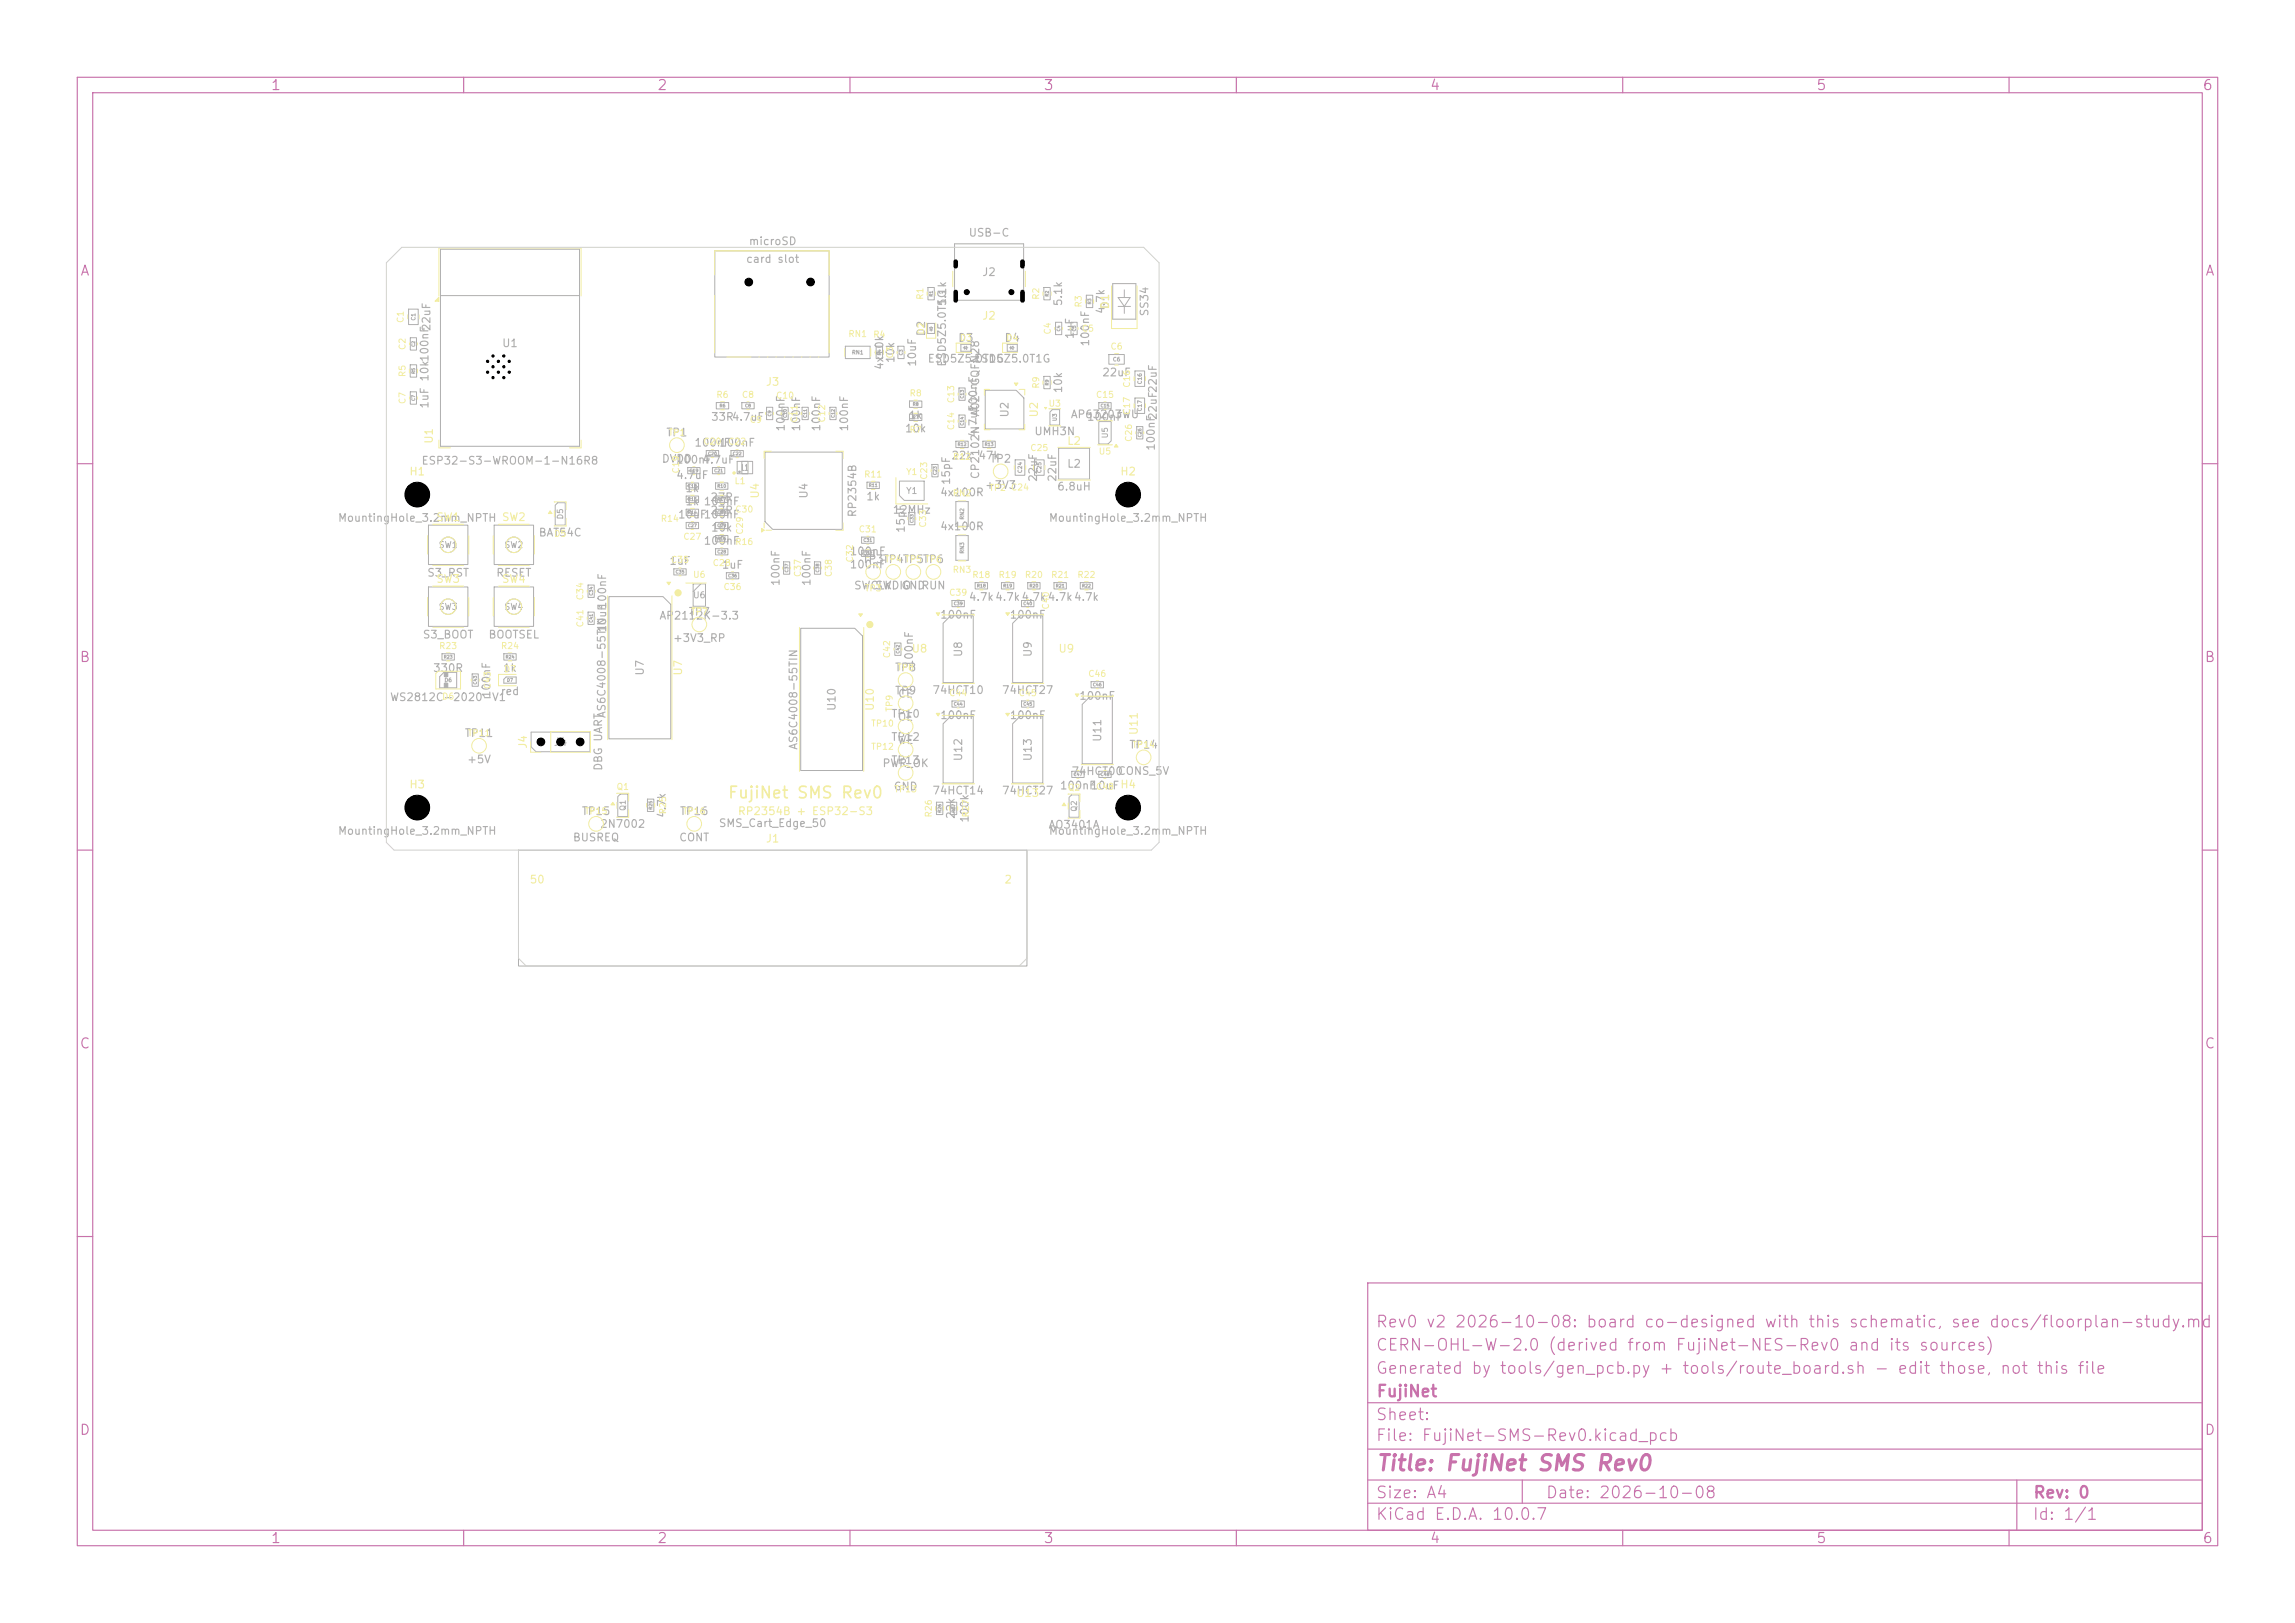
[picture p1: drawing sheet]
<svg xmlns="http://www.w3.org/2000/svg" width="297mm" height="210mm" viewBox="0 0 297 210" stroke-linecap="round" stroke-linejoin="round" font-family="sans-serif">
<defs><g id="words">
<text font-size="2" fill="#c872ab" x="178" y="190.8">Title: FujiNet SMS Rev0</text>
<text font-size="1.5" fill="#f2eda1" x="94.1" y="103.7">FujiNet SMS Rev0</text>
<g font-size="1.5" fill="#c872ab">
<text x="178" y="172.1">Rev0 v2 2026-10-08: board co-designed with this schematic, see docs/floorplan-study.md</text>
<text x="178" y="178.1">Generated by tools/gen_pcb.py + tools/route_board.sh - edit those, not this file</text>
<text x="178" y="175.1">CERN-OHL-W-2.0 (derived from FujiNet-NES-Rev0 and its sources)</text>
<text x="178" y="184.1">Sheet:</text>
<text x="178" y="181.1">FujiNet</text>
<text x="178" y="186.8">File: FujiNet-SMS-Rev0.kicad_pcb</text>
<text x="178" y="197">KiCad E.D.A. 10.0.7</text>
<text x="178" y="194.2">Size: A4</text>
<text x="200" y="194.2">Date: 2026-10-08</text>
<text x="263" y="197">Id: 1/1</text>
<text x="263" y="194.2">Rev: 0</text>
</g>
<g font-size="1.3" fill="#c872ab">
<text x="35" y="12">1</text>
<text x="85" y="12">2</text>
<text x="135" y="12">3</text>
<text x="185" y="12">4</text>
<text x="235" y="12">5</text>
<text x="285" y="12">6</text>
<text x="10.3" y="36">A</text>
<text x="285.3" y="36">A</text>
<text x="10.2" y="86">B</text>
<text x="285.2" y="86">B</text>
<text x="10.2" y="136">C</text>
<text x="285.2" y="136">C</text>
<text x="10.2" y="186">D</text>
<text x="285.2" y="186">D</text>
<text x="35" y="200">1</text>
<text x="85" y="200">2</text>
<text x="135" y="200">3</text>
<text x="185" y="200">4</text>
<text x="235" y="200">5</text>
<text x="285" y="200">6</text>
</g>
<g font-size="1" fill="#afafaf">
<text x="96.5" y="34.3">card slot</text>
<text x="96.8" y="32">microSD</text>
<text x="125.3" y="30.9">USB-C</text>
<text x="127" y="36">J2</text>
<text x="122.7" y="39.7" transform="rotate(-90 122.7 39.7)">5.1k</text>
<text x="137.7" y="39.7" transform="rotate(-90 137.7 39.7)">5.1k</text>
<text x="143.2" y="40.7" transform="rotate(-90 143.2 40.7)">4.7k</text>
<text x="143.8" y="40.1" transform="rotate(-90 143.8 40.1)">D1</text>
<text x="148.9" y="41" transform="rotate(-90 148.9 41)">SS34</text>
<text x="55.9" y="42.9" transform="rotate(-90 55.9 42.9)">22uF</text>
<text x="64.9" y="45.2">U1</text>
<text x="114.6" y="47.9" transform="rotate(-90 114.6 47.9)">4x10k</text>
<text x="116" y="47.1" transform="rotate(-90 116 47.1)">10k</text>
<text x="118.8" y="47.5" transform="rotate(-90 118.8 47.5)">10uF</text>
<text x="120" y="43.6" transform="rotate(-90 120 43.6)">D2</text>
<text x="120" y="47.2">ESD5Z5.0T1G</text>
<text x="122.7" y="47.5" transform="rotate(-90 122.7 47.5)">ESD5Z5.0T1G</text>
<text x="123.9" y="44.5">D3</text>
<text x="126" y="47.2">ESD5Z5.0T1G</text>
<text x="129.9" y="44.5">D4</text>
<text x="139.2" y="44" transform="rotate(-90 139.2 44)">1uF</text>
<text x="141.2" y="44.9" transform="rotate(-90 141.2 44.9)">100nF</text>
<text x="55.7" y="53" transform="rotate(-90 55.7 53)">1uF 10k100nF</text>
<text x="126.7" y="53.4" transform="rotate(-90 126.7 53.4)">100nF</text>
<text x="137.7" y="51" transform="rotate(-90 137.7 51)">10k</text>
<text x="142.6" y="48.9">22uF</text>
<text x="86.1" y="56.7">TP1</text>
<text x="89.8" y="58">100nF</text>
<text x="91.9" y="54.7">33R4.7uF</text>
<text x="93" y="58">100nF</text>
<text x="101.8" y="55.9" transform="rotate(-90 101.8 55.9)">100nF</text>
<text x="103.8" y="55.9" transform="rotate(-90 103.8 55.9)">100nF</text>
<text x="106.4" y="55.9" transform="rotate(-90 106.4 55.9)">100nF</text>
<text x="110" y="55.9" transform="rotate(-90 110 55.9)">100nF</text>
<text x="117" y="56.2">10k</text>
<text x="117.5" y="54.5">1k</text>
<text x="123" y="59.7">22k 47k</text>
<text x="126.7" y="56.7" transform="rotate(-90 126.7 56.7)">4.7uF</text>
<text x="130.8" y="54.1" transform="rotate(-90 130.8 54.1)">U2</text>
<text x="133.8" y="56.6">UMH3N</text>
<text x="138.5" y="54.4">AP63203WU</text>
<text x="140.6" y="54.7">100nF</text>
<text x="149.7" y="58.4" transform="rotate(-90 149.7 58.4)">100nF</text>
<text x="149.9" y="54.4" transform="rotate(-90 149.9 54.4)">22uF22uF</text>
<text x="54.5" y="60.4">ESP32-S3-WROOM-1-N16R8</text>
<text x="85.6" y="60.1">DVDD</text>
<text x="87.4" y="60.2">100nF</text>
<text x="87.4" y="62.2">4.7uF</text>
<text x="88.6" y="65.6">1k 100nF</text>
<text x="88.6" y="63.9">1k</text>
<text x="90.8" y="60.2">4.7uF</text>
<text x="91.8" y="65.1">27R</text>
<text x="104.8" y="64.6" transform="rotate(-90 104.8 64.6)">U4</text>
<text x="112" y="65">1k</text>
<text x="121.6" y="64.5">4x100R</text>
<text x="123.2" y="62.8" transform="rotate(-90 123.2 62.8)">15pF</text>
<text x="127" y="62.1" transform="rotate(-90 127 62.1)">CP2102N-A02-GQFN28</text>
<text x="127.4" y="63.5">+3V3</text>
<text x="128" y="60.1">TP2</text>
<text x="134.4" y="62.4" transform="rotate(-90 134.4 62.4)">22uF</text>
<text x="136.7" y="63.7">6.8uH</text>
<text x="136.9" y="62.4" transform="rotate(-90 136.9 62.4)">22uF</text>
<text x="138" y="60.8">L2</text>
<text x="43.7" y="67.8">MountingHole_3.2mm_NPTH SW2</text>
<text x="69.6" y="69.7">BAT54C</text>
<text x="87.7" y="67.3">10uF</text>
<text x="91" y="67.3">100nF</text>
<text x="91" y="70.7">100nF</text>
<text x="91.8" y="66.8">27R</text>
<text x="91.9" y="69">10k</text>
<text x="111.1" y="67" transform="rotate(-90 111.1 67)">RP2354B</text>
<text x="115.4" y="66.7">12MHz</text>
<text x="117.3" y="69" transform="rotate(-90 117.3 69)">15pF</text>
<text x="121.6" y="68.9">4x100R</text>
<text x="135.7" y="67.8">MountingHole_3.2mm_NPTH</text>
<text x="55.2" y="74.9">S3_RST</text>
<text x="64.1" y="74.9">RESET</text>
<text x="86.5" y="73.3">1uF</text>
<text x="93.3" y="73.8">1uF</text>
<text x="101.1" y="75.9" transform="rotate(-90 101.1 75.9)">100nF</text>
<text x="105.1" y="75.9" transform="rotate(-90 105.1 75.9)">100nF</text>
<text x="109.9" y="73.8">100nF</text>
<text x="109.9" y="72.1">100nF</text>
<text x="110.4" y="76.5">SWCLK</text>
<text x="111.5" y="73.1">TP3TP4TP5TP6</text>
<text x="113.2" y="76.5">SWDIO</text>
<text x="116.6" y="76.5">GND</text>
<text x="119.2" y="76.5">RUN</text>
<text x="125.3" y="78">4.7k4.7k4.7k4.7k4.7k</text>
<text x="54.6" y="82.9">S3_BOOT</text>
<text x="63.1" y="82.9">BOOTSEL</text>
<text x="78.7" y="81.9" transform="rotate(-90 78.7 81.9)">10uF</text>
<text x="78.7" y="78.9" transform="rotate(-90 78.7 78.9)">100nF</text>
<text x="85.3" y="80.4">AP2112K-3.3</text>
<text x="87" y="83.3">+3V3_RP</text>
<text x="89" y="79.9">TP7</text>
<text x="121.6" y="80.3">100nF</text>
<text x="130.6" y="80.3">100nF</text>
<text x="56" y="87.2">330R</text>
<text x="65" y="87.2">1k</text>
<text x="83.6" y="87.5" transform="rotate(-90 83.6 87.5)">U7</text>
<text x="115.7" y="87.1">TP8</text>
<text x="118.4" y="86.4" transform="rotate(-90 118.4 86.4)">100nF</text>
<text x="124.8" y="85.1" transform="rotate(-90 124.8 85.1)">U8</text>
<text x="133.8" y="85.1" transform="rotate(-90 133.8 85.1)">U9</text>
<text x="50.4" y="91">WS2812C-2020-V1</text>
<text x="60.1" y="95.6">TP11</text>
<text x="63.7" y="90.4" transform="rotate(-90 63.7 90.4)">100nF</text>
<text x="64.7" y="90.2">red</text>
<text x="78.6" y="93" transform="rotate(-90 78.6 93)">AS6C4008-55TIN</text>
<text x="108.4" y="92.1" transform="rotate(-90 108.4 92.1)">U10</text>
<text x="115.3" y="93.1">TP10</text>
<text x="115.7" y="90.1">TP9</text>
<text x="116.1" y="93.5">OE</text>
<text x="116.1" y="90.5">CE</text>
<text x="120.6" y="90">74HCT10</text>
<text x="121.6" y="93.3">100nF</text>
<text x="129.6" y="90">74HCT27</text>
<text x="130.6" y="93.3">100nF</text>
<text x="139.6" y="90.8">100nF</text>
<text x="60.4" y="99">+5V</text>
<text x="71.6" y="96.8">J4</text>
<text x="78.2" y="99.8" transform="rotate(-90 78.2 99.8)">DBG UART</text>
<text x="103.4" y="97.1" transform="rotate(-90 103.4 97.1)">AS6C4008-55TIN</text>
<text x="114.1" y="99.5">PWR_OK</text>
<text x="115.3" y="96.1">TP12</text>
<text x="115.3" y="99.1">TP13</text>
<text x="116.1" y="96.5">WE</text>
<text x="124.8" y="98.6" transform="rotate(-90 124.8 98.6)">U12</text>
<text x="133.8" y="98.6" transform="rotate(-90 133.8 98.6)">U13</text>
<text x="138.6" y="100.5">74HCT00</text>
<text x="142.8" y="96.1" transform="rotate(-90 142.8 96.1)">U11</text>
<text x="144.6" y="100.5">CONS_5V</text>
<text x="146.1" y="97.1">TP14</text>
<text x="75.2" y="105.7">TP15</text>
<text x="77.6" y="107.4">2N7002</text>
<text x="86.4" y="105.9" transform="rotate(-90 86.4 105.9)">4.7k</text>
<text x="87.9" y="105.7">TP16</text>
<text x="92.9" y="107.3">SMS_Cart_Edge_50</text>
<text x="115.6" y="102.5">GND</text>
<text x="120.6" y="103">74HCT14</text>
<text x="123.8" y="106.1" transform="rotate(-90 123.8 106.1)">22k</text>
<text x="125.6" y="106.5" transform="rotate(-90 125.6 106.5)">100k</text>
<text x="129.6" y="103">74HCT27</text>
<text x="135.6" y="107.5">AO3401A</text>
<text x="137.1" y="102.4">100nF</text>
<text x="141.1" y="102.4">10uFH4</text>
<text x="43.7" y="108.3">MountingHole_3.2mm_NPTH</text>
<text x="74.1" y="109.1">BUSREQ</text>
<text x="87.8" y="109.1">CONT</text>
<text x="135.7" y="108.3">MountingHole_3.2mm_NPTH</text>
</g>
<g font-size="1" fill="#f2eda1">
<text x="127" y="41.6">J2</text>
<text x="99" y="50.2">J3</text>
<text x="56.3" y="57.5" transform="rotate(-90 56.3 57.5)">U1</text>
<text x="134.6" y="54.1" transform="rotate(-90 134.6 54.1)">U2</text>
<text x="138" y="57.8">L2</text>
<text x="52.9" y="61.8">H1</text>
<text x="98.5" y="64.6" transform="rotate(-90 98.5 64.6)">U4</text>
<text x="144.9" y="61.8">H2</text>
<text x="56.4" y="67.7">SW1</text>
<text x="56.4" y="75.7">SW3</text>
<text x="64.9" y="75.7">SW4</text>
<text x="88.5" y="87.5" transform="rotate(-90 88.5 87.5)">U7</text>
<text x="117.9" y="84.7">U8</text>
<text x="136.9" y="84.7">U9</text>
<text x="113.3" y="92.1" transform="rotate(-90 113.3 92.1)">U10</text>
<text x="147.5" y="95.2" transform="rotate(-90 147.5 95.2)">U11</text>
<text x="68.4" y="97" transform="rotate(-90 68.4 97)">J4</text>
<text x="52.9" y="102.3">H3</text>
<text x="95.4" y="105.7">RP2354B + ESP32-S3</text>
<text x="131.4" y="103.4">U13</text>
<text x="99" y="109.3">J1</text>
<text x="68.5" y="114.6">50</text>
<text x="129.9" y="114.6">2</text>
</g>
<g font-size=".8" fill="#f2eda1">
<text x="52.4" y="41.9" transform="rotate(-90 52.4 41.9)">C1</text>
<text x="119.7" y="38.9" transform="rotate(-90 119.7 38.9)">R1</text>
<text x="134.7" y="38.9" transform="rotate(-90 134.7 38.9)">R2</text>
<text x="140.2" y="39.9" transform="rotate(-90 140.2 39.9)">R3</text>
<text x="52.7" y="45.4" transform="rotate(-90 52.7 45.4)">C2</text>
<text x="109.7" y="43.8">RN1</text>
<text x="112.9" y="43.9">R4</text>
<text x="115.8" y="46.5" transform="rotate(-90 115.8 46.5)">C3</text>
<text x="136.2" y="43.4" transform="rotate(-90 136.2 43.4)">C4</text>
<text x="139.9" y="43.1">C5</text>
<text x="143.6" y="45.4">C6</text>
<text x="52.7" y="52.4" transform="rotate(-90 52.7 52.4)">C7</text>
<text x="52.7" y="48.9" transform="rotate(-90 52.7 48.9)">R5</text>
<text x="92.6" y="51.7">R6</text>
<text x="95.9" y="51.7">C8</text>
<text x="100.4" y="51.8">C10</text>
<text x="117.6" y="51.5">R8</text>
<text x="123.7" y="52.2" transform="rotate(-90 123.7 52.2)">C13</text>
<text x="134.7" y="50.4" transform="rotate(-90 134.7 50.4)">R9</text>
<text x="135.6" y="52.8">U3</text>
<text x="141.8" y="51.7">C15</text>
<text x="146.4" y="53.7" transform="rotate(-90 146.4 53.7)">C17</text>
<text x="146.4" y="50.2" transform="rotate(-90 146.4 50.2)">C16</text>
<text x="91" y="57.7">C20</text>
<text x="94.2" y="57.7">C22</text>
<text x="97" y="54.9">C9</text>
<text x="103.4" y="54.7" transform="rotate(-90 103.4 54.7)">C11</text>
<text x="107" y="54.7" transform="rotate(-90 107 54.7)">C12</text>
<text x="117.6" y="56.2">R7</text>
<text x="123.3" y="59.7">R12</text>
<text x="123.7" y="55.7" transform="rotate(-90 123.7 55.7)">C14</text>
<text x="133.3" y="58.6">C25</text>
<text x="142.1" y="59">U5</text>
<text x="146.7" y="57.2" transform="rotate(-90 146.7 57.2)">C26</text>
<text x="88.1" y="61.3" transform="rotate(-90 88.1 61.3)">C19</text>
<text x="95" y="62.8">L1</text>
<text x="111.8" y="62">R11</text>
<text x="117.2" y="61.7">Y1</text>
<text x="120.2" y="62.1" transform="rotate(-90 120.2 62.1)">C23</text>
<text x="123.2" y="64.4">RN2</text>
<text x="127.9" y="63.7">TP2 C24</text>
<text x="71.6" y="69.7">D5</text>
<text x="85.4" y="67.7">R14</text>
<text x="88.4" y="70">C27</text>
<text x="95.1" y="70.7">R16</text>
<text x="95.1" y="66.5">C30</text>
<text x="96.3" y="69.2" transform="rotate(-90 96.3 69.2)">C29</text>
<text x="111.1" y="69.1">C31</text>
<text x="120" y="68.3" transform="rotate(-90 120 68.3)">C33</text>
<text x="75.7" y="77.7" transform="rotate(-90 75.7 77.7)">C34</text>
<text x="86.8" y="73">C35</text>
<text x="89.6" y="75">U6</text>
<text x="92.2" y="73.4">C28</text>
<text x="93.6" y="76.5">C36</text>
<text x="103.8" y="74.7" transform="rotate(-90 103.8 74.7)">C37</text>
<text x="107.8" y="74.7" transform="rotate(-90 107.8 74.7)">C38</text>
<text x="110.6" y="72.8" transform="rotate(-90 110.6 72.8)">C32</text>
<text x="111.8" y="76.7">TP3</text>
<text x="114.4" y="73">TP4 TP5 TP6</text>
<text x="122.8" y="77.3">C39</text>
<text x="123.2" y="74.3">RN3</text>
<text x="125.8" y="75">R18</text>
<text x="129.2" y="75">R19</text>
<text x="132.6" y="75">R20</text>
<text x="136" y="75">R21</text>
<text x="139.4" y="75">R22</text>
<text x="75.7" y="81.2" transform="rotate(-90 75.7 81.2)">C41</text>
<text x="135.9" y="78.9" transform="rotate(-90 135.9 78.9)">C40</text>
<text x="56.8" y="84.2">R23</text>
<text x="63.7" y="89.2" transform="rotate(-90 63.7 89.2)">C43</text>
<text x="64.8" y="84.2">R24</text>
<text x="65.1" y="87.2">D7</text>
<text x="115.4" y="85.2" transform="rotate(-90 115.4 85.2)">C42</text>
<text x="140.8" y="87.8">C46</text>
<text x="57.1" y="90.7">D6</text>
<text x="60.5" y="95.5">TP11</text>
<text x="112.7" y="94.2">TP10</text>
<text x="115.7" y="92.2" transform="rotate(-90 115.7 92.2)">TP9</text>
<text x="122.8" y="90.3">C44</text>
<text x="131.8" y="90.3">C45</text>
<text x="112.7" y="97.2">TP12</text>
<text x="146.5" y="97">TP14</text>
<text x="75.6" y="105.6">TP15</text>
<text x="79.7" y="102.4">Q1</text>
<text x="86.4" y="105.4" transform="rotate(-90 86.4 105.4)">R25</text>
<text x="88.3" y="105.6">TP16</text>
<text x="115.7" y="102.7">TP13</text>
<text x="120.8" y="105.8" transform="rotate(-90 120.8 105.8)">R26</text>
<text x="125.6" y="105.8" transform="rotate(-90 125.6 105.8)">R27</text>
<text x="138.1" y="102.5">Q2</text>
<text x="141.8" y="102.4">C48</text>
</g>
<g font-size=".8" fill="#afafaf">
<text x="95.9" y="61.1">L1</text>
<text x="117.2" y="64.1">Y1</text>
<text x="56.7" y="71.1">SW1</text>
<text x="65.2" y="71.1">SW2</text>
<text x="89.6" y="77.6">U6</text>
<text x="56.7" y="79.1">SW3</text>
<text x="65.2" y="79.1">SW4</text>
</g>
<g font-size=".7" fill="#afafaf">
<text x="143.5" y="56.8" transform="rotate(-90 143.5 56.8)">U5</text>
<text x="73" y="67.3" transform="rotate(-90 73 67.3)">D5</text>
<text x="81.1" y="105" transform="rotate(-90 81.1 105)">Q1</text>
<text x="139.5" y="105.1" transform="rotate(-90 139.5 105.1)">Q2</text>
</g>
<g font-size=".5" fill="#afafaf">
<text x="53.9" y="41.5" transform="rotate(-90 53.9 41.5)">C1</text>
<text x="110.2" y="46">RN1</text>
<text x="144" y="46.9">C6</text>
<text x="147.9" y="53.3" transform="rotate(-90 147.9 53.3)">C17</text>
<text x="147.9" y="49.8" transform="rotate(-90 147.9 49.8)">C16</text>
<text x="136.9" y="54.6" transform="rotate(-90 136.9 54.6)">U3</text>
<text x="132.4" y="61.3" transform="rotate(-90 132.4 61.3)">C24</text>
<text x="134.9" y="61.3" transform="rotate(-90 134.9 61.3)">C25</text>
<text x="124.9" y="71.7" transform="rotate(-90 124.9 71.7)">RN3</text>
<text x="124.9" y="67.3" transform="rotate(-90 124.9 67.3)">RN2</text>
<text x="57.5" y="88.4">D6</text>
</g>
<g font-size=".4" fill="#afafaf">
<text x="120.8" y="38.4" transform="rotate(-90 120.8 38.4)">R1</text>
<text x="135.8" y="38.4" transform="rotate(-90 135.8 38.4)">R2</text>
<text x="141.3" y="39.4" transform="rotate(-90 141.3 39.4)">R3</text>
<text x="53.8" y="44.9" transform="rotate(-90 53.8 44.9)">C2</text>
<text x="114.1" y="46" transform="rotate(-90 114.1 46)">R4</text>
<text x="116.9" y="46" transform="rotate(-90 116.9 46)">C3</text>
<text x="137.3" y="42.9" transform="rotate(-90 137.3 42.9)">C4</text>
<text x="139.3" y="42.9" transform="rotate(-90 139.3 42.9)">C5</text>
<text x="53.8" y="51.9" transform="rotate(-90 53.8 51.9)">C7</text>
<text x="53.8" y="48.4" transform="rotate(-90 53.8 48.4)">R5</text>
<text x="93.1" y="52.8">R6</text>
<text x="96.4" y="52.8">C8</text>
<text x="99.9" y="53.9" transform="rotate(-90 99.9 53.9)">C9</text>
<text x="118.1" y="52.6">R8</text>
<text x="124.8" y="51.6" transform="rotate(-90 124.8 51.6)">C13</text>
<text x="135.8" y="49.9" transform="rotate(-90 135.8 49.9)">R9</text>
<text x="142.4" y="52.8">C15</text>
<text x="91.6" y="59">C20</text>
<text x="94.8" y="59">C22</text>
<text x="101.9" y="54.1" transform="rotate(-90 101.9 54.1)">C10</text>
<text x="104.5" y="54.1" transform="rotate(-90 104.5 54.1)">C11</text>
<text x="108.1" y="54.1" transform="rotate(-90 108.1 54.1)">C12</text>
<text x="118.1" y="54.3">R7</text>
<text x="123.9" y="57.8">R12</text>
<text x="124.8" y="55.1" transform="rotate(-90 124.8 55.1)">C14</text>
<text x="127.4" y="57.8">R13</text>
<text x="147.8" y="56.6" transform="rotate(-90 147.8 56.6)">C26</text>
<text x="89" y="64.9">R15</text>
<text x="89" y="63.2">C18</text>
<text x="89.2" y="61.2">C19</text>
<text x="92.4" y="61.2">C21</text>
<text x="92.8" y="63.2">R10</text>
<text x="92.8" y="64.9">R17</text>
<text x="112.4" y="63.1">R11</text>
<text x="121.3" y="61.5" transform="rotate(-90 121.3 61.5)">C23</text>
<text x="89" y="66.6">R14</text>
<text x="89" y="68.3">C27</text>
<text x="92.8" y="68.3">C29</text>
<text x="92.8" y="71.7">C28</text>
<text x="92.8" y="70">R16</text>
<text x="92.8" y="66.6">C30</text>
<text x="111.7" y="71.9">C32</text>
<text x="111.7" y="70.2">C31</text>
<text x="118.3" y="67.7" transform="rotate(-90 118.3 67.7)">C33</text>
<text x="76.8" y="77.1" transform="rotate(-90 76.8 77.1)">C34</text>
<text x="87.4" y="74.3">C35</text>
<text x="94.2" y="74.8">C36</text>
<text x="102.1" y="74.1" transform="rotate(-90 102.1 74.1)">C37</text>
<text x="106.1" y="74.1" transform="rotate(-90 106.1 74.1)">C38</text>
<text x="126.4" y="76.1">R18</text>
<text x="129.8" y="76.1">R19</text>
<text x="133.2" y="76.1">R20</text>
<text x="136.6" y="76.1">R21</text>
<text x="140" y="76.1">R22</text>
<text x="76.8" y="80.6" transform="rotate(-90 76.8 80.6)">C41</text>
<text x="123.4" y="78.4">C39</text>
<text x="132.4" y="78.4">C40</text>
<text x="57.4" y="85.3">R23</text>
<text x="61.8" y="88.6" transform="rotate(-90 61.8 88.6)">C43</text>
<text x="65.4" y="85.3">R24</text>
<text x="65.6" y="88.3">D7</text>
<text x="116.5" y="84.6" transform="rotate(-90 116.5 84.6)">C42</text>
<text x="141.4" y="88.9">C46</text>
<text x="123.4" y="91.4">C44</text>
<text x="132.4" y="91.4">C45</text>
<text x="138.9" y="100.5">C47</text>
<text x="142.4" y="100.5">C48</text>
<text x="84.5" y="104.8" transform="rotate(-90 84.5 104.8)">R25</text>
<text x="121.9" y="105.2" transform="rotate(-90 121.9 105.2)">R26</text>
<text x="123.7" y="105.2" transform="rotate(-90 123.7 105.2)">R27</text>
</g>
</g></defs>
<g fill="none" stroke="#c872ab" stroke-width=".15">
<path d="M10 10h277v190h-277zM12 12h273v186h-273zM60 10v2M110 10v2M160 10v2M210 10v2M260 10v2M10 60h2M285 60h2M10 110h2M285 110h2M10 160h2"/>
<path d="M177 166h108v32h-108zM285 160h2M60 198v2M110 198v2M160 198v2M177 194.5h108M177 191.5h108M177 187.5h108M177 181.5h108M197 191.5v3M210 198v2M260 198v2"/>
<path d="M261 191.5v6.5"/>
</g>
<g fill="none" stroke="#afafaf" stroke-width=".13">
<path d="M52.9 40h1.2v2h-1.2zM57 32.3h18v25.5h-18zM57 38.3h18M92.5 32.5h14.8v13.7h-14.8zM120.1 37.2h.8v1.6h-.8zM123.5 31.6h9v7.3h-9zM135.1 37.2h.8v1.6h-.8zM140.6 38.2h.8v1.6h-.8zM144 36.7h3v4.6h-3zM144.7 39.6h1.6M144.7 38.5h1.6l-.8 1.1zM145.5 37.5v1"/>
<path d="M145.5 39.6v1M53.1 47.2h.8v1.6h-.8zM53.1 43.7h.8v1.6h-.8zM53.1 50.7h.8v1.6h-.8zM91.4 58.3h1.6v.8h-1.6zM92.7 52.1h1.6v.8h-1.6zM94.6 58.3h1.6v.8h-1.6zM95.4 59.7h2v1.6h-2zM96 59.7h.8v1.6h-.8zM96 52.1h1.6v.8h-1.6zM99 58.5h10v10h-9l-1-1zM99.2 52.7h.8v1.6h-.8z"/>
<path d="M101.2 52.7h.8v1.6h-.8zM103.8 52.7h.8v1.6h-.8zM107.4 52.7h.8v1.6h-.8zM109.4 44.8h3.2v1.6h-3.2zM113.4 44.8h.8v1.6h-.8zM116.2 44.8h.8v1.6h-.8zM117.7 53.6h1.6v.8h-1.6zM117.7 51.9h1.6v.8h-1.6zM120.1 41.9h.8v1.3h-.8zM120.3 42.4h.4l-.2 .3zM120.3 42.7h.4M120.5 42.3v.1"/>
<path d="M120.5 42.7v.2M123.7 57.1h1.6v.8h-1.6zM124.1 50.2h.8v1.6h-.8zM124.1 53.7h.8v1.6h-.8zM124.3 44.6h1.3v.9h-1.3zM124.7 45h.1M124.8 45l.3-.2v.4zM124.8 44.8v.4M125.1 45h.1M127.2 57.1h1.6v.8h-1.6zM127.5 50.5h4l1 1v4h-5zM130.3 44.6h1.3v.9h-1.3z"/>
<path d="M130.6 45h.2M130.8 45l.3-.2v.4zM130.8 44.8v.4M131.1 45h.1M131.4 59.5h1.2v2h-1.2zM133.9 59.5h1.2v2h-1.2zM135.1 48.7h.8v1.6h-.8zM136.2 53h.9v2h-1.2v-1.7zM136.6 41.7h.8v1.6h-.8zM137 58h4v4h-4zM138.6 41.7h.8v1.6h-.8zM142.2 54.6h1.6v2.4l-.4 .4h-1.2z"/>
<path d="M142.2 52.1h1.6v.8h-1.6zM143.5 45.9h2v1.2h-2zM146.9 51.5h1.2v2h-1.2zM146.9 48h1.2v2h-1.2zM147.1 55.2h.8v1.6h-.8zM55.4 68h5.2v5h-5.2zM55.4 76h5.2v5h-5.2zM64 76h5v5h-5zM64 68h5v5h-5zM72.2 65h.9v3h-1.3v-2.6zM76.1 79.2h.8v1.6h-.8zM76.1 75.7h.8v1.6h-.8z"/>
<path d="M78.8 77.2h7l1 1v17.4h-8zM87.2 73.6h1.6v.8h-1.6zM88.8 65.9h1.6v.8h-1.6zM88.8 64.2h1.6v.8h-1.6zM88.8 62.5h1.6v.8h-1.6zM88.8 67.6h1.6v.8h-1.6zM89 60.5h1.6v.8h-1.6zM89.7 75.6h1.6v2.8h-1.6zM90.7 75.6l-1 1M92.2 60.5h1.6v.8h-1.6zM92.6 67.6h1.6v.8h-1.6zM92.6 71h1.6v.8h-1.6z"/>
<path d="M92.6 69.3h1.6v.8h-1.6zM92.6 62.5h1.6v.8h-1.6zM92.6 64.2h1.6v.8h-1.6zM92.6 65.9h1.6v.8h-1.6zM94 74.1h1.6v.8h-1.6zM101.4 72.7h.8v1.6h-.8zM105.4 72.7h.8v1.6h-.8zM111.5 71.2h1.6v.8h-1.6zM111.5 69.5h1.6v.8h-1.6zM112.2 62.4h1.6v.8h-1.6zM116.4 62.3h3.2v2.4h-2.6l-.6-.6zM117.6 66.3h.8v1.6h-.8z"/>
<path d="M120.6 60.1h.8v1.6h-.8zM123 79.7h2.9v8.6h-3.8v-7.6zM123.2 77.7h1.6v.8h-1.6zM123.7 64.9h1.6v3.2h-1.6zM123.7 69.3h1.6v3.2h-1.6zM126.2 75.4h1.6v.8h-1.6zM129.6 75.4h1.6v.8h-1.6zM132 79.7h2.9v8.6h-3.8v-7.6zM132.2 77.7h1.6v.8h-1.6zM133 75.4h1.6v.8h-1.6zM136.4 75.4h1.6v.8h-1.6zM139.8 75.4h1.6v.8h-1.6z"/>
<path d="M57.2 84.6h1.6v.8h-1.6zM57.4 87h1.7v2h-2.2v-1.4zM61.1 87.2h.8v1.6h-.8zM65.2 84.6h1.6v.8h-1.6zM65.5 87.6h1.3v.8h-1.6v-.5zM68.7 94.7h7.6v2.6h-6.9l-.7-.7zM103.6 81.3h7l1 1v17.4h-8zM115.8 83.2h.8v1.6h-.8zM123 92.7h2.9v8.6h-3.8v-7.6zM123.2 90.7h1.6v.8h-1.6zM132 92.7h2.9v8.6h-3.8v-7.6zM132.2 90.7h1.6v.8h-1.6z"/>
<path d="M138.7 99.8h1.6v.8h-1.6zM140.1 91.1l.9-.9h2.9v8.6h-3.8zM141.2 88.2h1.6v.8h-1.6zM142.2 99.8h1.6v.8h-1.6zM67.1 110h65.8v15h-65.8zM80 103.1l.3-.3h1v2.9h-1.3zM83.8 103.4h.8v1.6h-.8zM121.2 103.8h.8v1.6h-.8zM123 103.8h.8v1.6h-.8zM138.7 102.8h.9v3h-1.3v-2.6z"/>
<circle cx="58" cy="78.5" r="1"/>
<circle cx="58" cy="70.5" r="1"/>
<circle cx="66.5" cy="78.5" r="1"/>
<circle cx="66.5" cy="70.5" r="1"/>
</g>
<g fill="#afafaf" stroke="#afafaf" stroke-width=".13">
<path d="M57.5 87h.5v.5h-.5z"/>
<path d="M57.5 88.4h.5v.6h-.5z"/>
<circle cx="95.7" cy="61.1" r=".11"/>
</g>
<g fill="#f2eda1" stroke="#f2eda1" stroke-width=".13">
<circle cx="87.8" cy="76.7" r=".4"/>
<circle cx="112.6" cy="80.8" r=".4"/>
</g>
<g fill="none" stroke="#f2eda1" stroke-width=".13">
<path d="M135 37.8v.4M136 37.8v.4M142.1 54.5h1.8M142.1 57.5h1.8M144.5 57.5l.2 .3h-.5zM68.7 96v1.3h1.3M71.3 94.7h5.1v2.6h-5.1z"/>
<circle cx="115.6" cy="74" r=".95"/>
<circle cx="77.1" cy="106.6" r=".95"/>
</g>
<path d="M144.5 57.5l.2 .3h-.5z" fill="#f2eda1"/>
<g fill="none" stroke="#f2eda1" stroke-width=".13">
<path d="M101.1 53.4v.2M102.1 53.4v.2M118.3 53.5h.4M118.3 54.5h.4M119.9 41.8v2h1.2v-2M131.7 44.4h-2v1.2h2M63.8 77.3v2.4M64.5 75.8h4M69.2 77.3v2.4M93.3 67.5h.2M93.3 68.5h.2M64.5 81.2h4"/>
<path d="M139.2 89.8h.4l-.2 .3zM139.9 90.1h4.2M139.9 98.9h4.2M121.1 104.4v.4M122.1 104.4v.4"/>
<circle cx="87.6" cy="57.6" r=".95"/>
<circle cx="66.5" cy="78.5" r="1"/>
<circle cx="62" cy="96.5" r=".95"/>
</g>
<path d="M139.2 89.8h.4l-.2 .3z" fill="#f2eda1"/>
<g fill="none" stroke="#f2eda1" stroke-width=".13">
<path d="M143.9 37v5.5h3.2v-5.5M99.8 58.4h-.9v.9M108.2 58.4h.9v.9M113.3 45.4v.4M114.3 45.4v.4M136.5 42.4v.2M137.5 42.4v.2M55.3 69.3v2.4M56 67.8h4M56 73.2h4M60.7 69.3v2.4M76 79.9v.2"/>
<path d="M77 79.9v.2M87.9 73.5h.2M87.9 74.5h.2M93.3 70.9h.2M93.3 71.9h.2M98.6 68.4l.3 .2-.3 .3zM98.9 67.7v.6M99.1 68.6h.7M109.1 67.7v.9h-.9M112.2 71.1h.2M112.2 72.1h.2M115.9 61.8v3.4h4.2"/>
<path d="M123.9 77.6h.2M123.9 78.6h.2"/>
<circle cx="58" cy="70.5" r="1"/>
</g>
<path d="M98.6 68.4l.3 .2-.3 .3z" fill="#f2eda1"/>
<g fill="none" stroke="#f2eda1" stroke-width=".13">
<path d="M56.8 38.5v.5h-.5zM56.8 38.3v-6.2h18.4v6.2M120 37.8v.4M121 37.8v.4M56.8 57v1h1.5M75.2 57v1h-1.5M89.7 60.4h.2M89.7 61.4h.2M93.2 69.2h.4M93.2 70.2h.4M112.8 62.3h.4M112.8 63.3h.4"/>
<path d="M57.8 84.5h.4M57.8 85.5h.4"/>
</g>
<path d="M56.8 38.5v.5h-.5z" fill="#f2eda1"/>
<g fill="none" stroke="#f2eda1" stroke-width=".13">
<path d="M118.3 51.8h.4M118.3 52.8h.4M127.8 57h.4M127.8 58h.4M138.5 42.4v.2M139.5 42.4v.2M144.2 45.8h.6M144.2 47.2h.6M89.4 65.8h.4M89.4 66.8h.4M89.4 64.1h.4M89.4 65.1h.4"/>
<path d="M93.2 62.4h.4M93.2 63.4h.4M93.2 64.1h.4M93.2 65.1h.4M140.4 75.3h.4M140.4 76.3h.4M115.7 83.9v.2M116.7 83.9v.2M137.7 103.9l.2 .3h-.4zM138.2 102.8l1.6-.1v1M138.2 103.9v.8M139.8 104.9v1l-1.6-.1"/>
<circle cx="89.8" cy="106.6" r=".95"/>
</g>
<path d="M137.7 103.9l.2 .3h-.4z" fill="#f2eda1"/>
<g fill="none" stroke="#f2eda1" stroke-width=".13">
<path d="M140.5 38.8v.4M141.5 38.8v.4M116.1 45.5v.2M117.1 45.5v.2M124 50.9v.2M125 50.9v.2M76 76.4v.2M77 76.4v.2M92.9 60.4h.2M92.9 61.4h.2M105.3 73.4v.2M106.3 73.4v.2"/>
<path d="M132.9 77.6h.2M132.9 78.6h.2M61 87.9v.2M62 87.9v.2M121.2 92.3h.4l-.2 .3zM121.9 92.6h4.2M141.9 88.1h.2M141.9 89.1h.2M121.9 101.4h4.2"/>
<circle cx="117.2" cy="97" r=".95"/>
</g>
<path d="M121.2 92.3h.4l-.2 .3z" fill="#f2eda1"/>
<g fill="none" stroke="#f2eda1" stroke-width=".13">
<path d="M53 47.8v.4M54 47.8v.4M95.3 58.2h.2M95.3 59.2h.2M78.6 77.1v18.6M86.3 75.3h.5l-.3 .4zM87 77.1v18.6M117.5 67v.2M118.5 67v.2"/>
<circle cx="120.8" cy="74" r=".95"/>
</g>
<path d="M86.3 75.3h.5l-.3 .4z" fill="#f2eda1"/>
<g fill="none" stroke="#f2eda1" stroke-width=".13">
<path d="M53 44.4v.2M54 44.4v.2M99.1 53.4v.2M100.1 53.4v.2M125.7 44.4h-2v1.2h2M146.8 52.2v.6M148.2 52.2v.6M55.3 77.3v2.4M56 75.8h4M60.7 77.3v2.4M111.1 79.4h.5l-.2 .4zM56 81.2h4"/>
<path d="M65.8 84.5h.4M65.8 85.5h.4M103.5 81.2v18.6M111.8 81.2v18.6M139.4 99.7h.2M139.4 100.7h.2"/>
<circle cx="58" cy="78.5" r="1"/>
</g>
<path d="M111.1 79.4h.5l-.2 .4z" fill="#f2eda1"/>
<g fill="none" stroke="#f2eda1" stroke-width=".13">
<path d="M92.5 35.6v-3.1h14.8v3.1M92.5 38.2v7.5M107.3 38.2v7.5M94 46.2h3.2M98.2 46.2h.1M99.3 46.2h.1M100.4 46.2h.1M101.5 46.2h.1M102.6 46.2h.1M103.7 46.2h.1M104.8 46.2h.1M105.9 46.2h.1"/>
<path d="M121.2 79.3h.4l-.2 .3zM121.9 79.6h4.2M124 64.8h1M124 68.2h1M121.9 88.4h4.2"/>
</g>
<path d="M121.2 79.3h.4l-.2 .3z" fill="#f2eda1"/>
<path d="M130.2 79.3h.4l-.2 .3zM130.9 79.6h4.2M130.9 88.4h4.2" fill="none" stroke="#f2eda1" stroke-width=".13"/>
<path d="M130.2 79.3h.4l-.2 .3z" fill="#f2eda1"/>
<g fill="none" stroke="#f2eda1" stroke-width=".13">
<path d="M93.3 52h.4M93.3 53h.4M127.4 54.9v.7h.7M128.1 50.4h-.7v.7M131.3 49.6h.4l-.2 .3zM131.9 50.4h.7v.7M132.6 54.9v.7h-.7M142.9 52h.2M142.9 53h.2M66.8 87.3h-2.3v1.4h2.3M123.9 90.6h.2M123.9 91.6h.2"/>
<path d="M122.9 104.4v.4M123.9 104.4v.4"/>
<circle cx="90.5" cy="80.8" r=".95"/>
</g>
<path d="M131.3 49.6h.4l-.2 .3z" fill="#f2eda1"/>
<g fill="none" stroke="#f2eda1" stroke-width=".13">
<path d="M53 51.4v.2M54 51.4v.2M92.1 58.2h.2M92.1 59.2h.2M107.3 53.4v.2M108.3 53.4v.2M124 54.4v.2M124.3 57h.4M124.3 58h.4M125 54.4v.2M136.9 57.9h4.2M146.8 48.7v.6"/>
<path d="M147 55.9v.2M148 55.9v.2M148.2 48.7v.6M89.5 62.4h.2M89.5 63.4h.2M93.3 65.8h.2M93.3 66.8h.2M94.7 74h.2M94.7 75h.2M112.2 69.4h.2M112.2 70.4h.2M131.3 60.2v.6"/>
<path d="M132.7 60.2v.6M136.9 62.1h4.2M56.4 87.2l.3-.3h2.9v2.3h-3.2zM130.2 92.3h.4l-.2 .3zM130.9 92.6h4.2M130.9 101.4h4.2"/>
<circle cx="113" cy="74" r=".95"/>
<circle cx="117.2" cy="91" r=".95"/>
<circle cx="148" cy="98" r=".95"/>
</g>
<circle cx="95" cy="61.2" r=".15" fill="#f2eda1" stroke="#f2eda1" stroke-width=".13"/>
<path d="M130.2 92.3h.4l-.2 .3z" fill="#f2eda1"/>
<path d="M79.3 103.8l.2 .3h-.4zM79.8 102.7l1.6-.1v1M79.8 103.8v.8M81.4 104.8v1l-1.6-.1" fill="none" stroke="#f2eda1" stroke-width=".13"/>
<path d="M79.3 103.8l.2 .3h-.4z" fill="#f2eda1"/>
<g fill="none" stroke="#f2eda1" stroke-width=".13">
<path d="M109.3 45.1v1M112.7 45.1v1M135.2 52.7h.3l-.2 .2zM135.8 52.9h1.4M135.8 55.1h.1M135.8 55.1h1.4M137.2 55.1h.1"/>
<circle cx="117.2" cy="100" r=".95"/>
</g>
<path d="M135.2 52.7h.3l-.2 .2z" fill="#f2eda1"/>
<path d="M71.2 66.1l.2 .3h-.4zM71.7 65l1.6-.1v1M71.7 66.1v.8M73.3 67.1v1l-1.6-.1M88.7 75.4h2.7M89.6 78.6h1.8" fill="none" stroke="#f2eda1" stroke-width=".13"/>
<path d="M71.2 66.1l.2 .3h-.4z" fill="#f2eda1"/>
<g fill="none" stroke="#f2eda1" stroke-width=".13">
<path d="M123.3 35.1v2M132.7 35.1v2M52.8 40.7v.6M54.2 40.7v.6M96.7 52h.2M96.7 53h.2M103.7 53.4v.2M104.7 53.4v.2M135 49.3v.4M136 49.3v.4M63.8 69.3v2.4M64.5 67.8h4"/>
<path d="M64.5 73.2h4M69.2 69.3v2.4M89.5 67.5h.2M89.5 68.5h.2M101.3 73.4v.2M102.3 73.4v.2M120.5 60.8v.2M121.5 60.8v.2M124 69.2h1M124 72.6h1M126.8 75.3h.4M126.8 76.3h.4"/>
<path d="M130.2 75.3h.4M130.2 76.3h.4M133.6 75.3h.4M133.6 76.3h.4M133.8 60.2v.6M135.2 60.2v.6M137 75.3h.4M137 76.3h.4M132.9 90.6h.2M132.9 91.6h.2M142.9 99.7h.2M83.7 104v.4"/>
<path d="M84.7 104v.4M142.9 100.7h.2"/>
<circle cx="66.5" cy="70.5" r="1"/>
<circle cx="118.2" cy="74" r=".95"/>
<circle cx="129.5" cy="61" r=".95"/>
<circle cx="117.2" cy="88" r=".95"/>
<circle cx="117.2" cy="94" r=".95"/>
</g>
<path d="M52 32h96l2 2v75l-1 1h-16.1v14l-1 1h-63.8l-1-1v-14h-16.1l-1-1v-75z" fill="none" stroke="#d0d2cd" stroke-width=".13"/>
<g fill="#000" stroke="#000" stroke-width=".13">
<circle cx="96.9" cy="36.5" r=".5"/>
<circle cx="104.9" cy="36.5" r=".5"/>
<circle cx="125.1" cy="37.8" r=".32"/>
<circle cx="130.9" cy="37.8" r=".33"/>
<circle cx="63.1" cy="48.2" r=".15"/>
<circle cx="63.1" cy="46.8" r=".15"/>
<circle cx="63.8" cy="47.5" r=".15"/>
<circle cx="63.8" cy="48.9" r=".15"/>
<circle cx="63.8" cy="46.1" r=".15"/>
<circle cx="64.5" cy="48.2" r=".15"/>
<circle cx="64.5" cy="46.8" r=".15"/>
<circle cx="65.2" cy="47.5" r=".15"/>
<circle cx="65.2" cy="48.9" r=".15"/>
<circle cx="65.2" cy="46.1" r=".15"/>
<circle cx="65.9" cy="48.2" r=".15"/>
<circle cx="65.9" cy="46.8" r=".15"/>
<circle cx="54" cy="64" r="1.6"/>
<circle cx="146" cy="64" r="1.6"/>
<circle cx="70" cy="96" r=".5"/>
<circle cx="72.5" cy="96" r=".5"/>
<circle cx="75.1" cy="96" r=".5"/>
<circle cx="54" cy="104.5" r="1.6"/>
<circle cx="146" cy="104.5" r="1.6"/>
</g>
<path d="M123.7 33.9v.6M123.7 37.8v1.1M132.3 33.9v.6M132.3 37.8v1.1" fill="none" stroke="#000" stroke-width=".6"/>
<use href="#words"/>
</svg>
